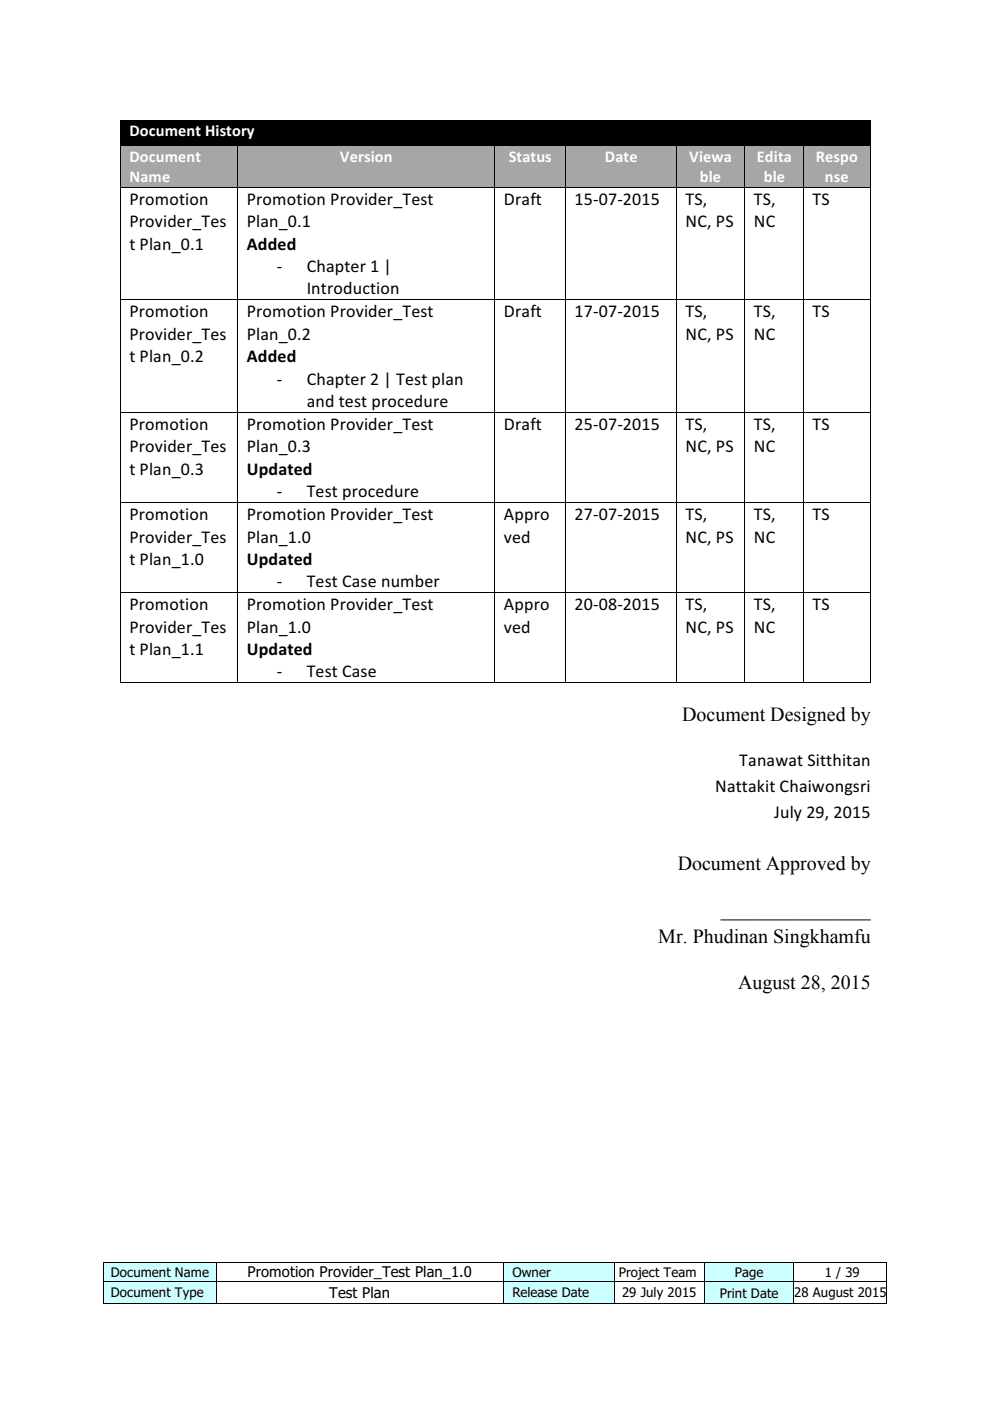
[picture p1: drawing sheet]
<svg xmlns="http://www.w3.org/2000/svg" width="210mm" height="297mm" viewBox="0 0 210 297" stroke-linecap="round" stroke-linejoin="round" font-family="sans-serif">
<defs><g id="words">
<g font-size="4.2">
<text x="144.6" y="152.8">Document Designed by</text>
<text x="143.7" y="184.5">Document Approved by</text>
<text x="152.9" y="194.3">_______________</text>
<text x="139.6" y="199.9">Mr. Phudinan Singkhamfu</text>
<text x="156.5" y="209.7">August 28, 2015</text>
</g>
<g font-size="3.8">
<text x="27.4" y="43.4">Promotion(</text>
<text x="52.3" y="43.4">Promotion(Provider_Test(</text>
<text x="106.8" y="43.4">Draft</text>
<text x="121.8" y="43.4">1540742015</text>
<text x="145.4" y="43.4">TS,(</text>
<text x="159.9" y="43.4">TS,(</text>
<text x="172.3" y="43.4">TS</text>
<text x="27.4" y="48.2">Provider_Tes</text>
<text x="27.4" y="52.9">t(Plan_0.1</text>
<text x="52.3" y="48.2">Plan_0.1</text>
<text x="52.3" y="52.9">Added</text>
<text x="145.4" y="48.2">NC,(PS</text>
<text x="159.9" y="48.2">NC</text>
<text x="58.7" y="57.7">4</text>
<text x="65" y="57.7">Chapter(1(|(</text>
<text x="65" y="62.4">Introduction</text>
<text x="27.4" y="67.3">Promotion(</text>
<text x="52.3" y="67.3">Promotion(Provider_Test(</text>
<text x="106.8" y="67.3">Draft</text>
<text x="121.8" y="67.3">1740742015</text>
<text x="145.4" y="67.3">TS,(</text>
<text x="159.9" y="67.3">TS,(</text>
<text x="172.3" y="67.3">TS</text>
<text x="27.4" y="72.1">Provider_Tes</text>
<text x="27.4" y="76.8">t(Plan_0.2</text>
<text x="52.3" y="72.1">Plan_0.2</text>
<text x="52.3" y="76.8">Added</text>
<text x="145.4" y="72.1">NC,(PS</text>
<text x="159.9" y="72.1">NC</text>
<text x="58.7" y="81.5">4</text>
<text x="65" y="81.5">Chapter(2(|(Test(plan(</text>
<text x="65" y="86.3">and(test(procedure</text>
<text x="27.4" y="91.2">Promotion(</text>
<text x="27.4" y="95.9">Provider_Tes</text>
<text x="52.3" y="91.2">Promotion(Provider_Test(</text>
<text x="52.3" y="95.9">Plan_0.3</text>
<text x="106.8" y="91.2">Draft</text>
<text x="121.8" y="91.2">2540742015</text>
<text x="145.4" y="91.2">TS,(</text>
<text x="145.4" y="95.9">NC,(PS</text>
<text x="159.9" y="91.2">TS,(</text>
<text x="159.9" y="95.9">NC</text>
<text x="172.3" y="91.2">TS</text>
<text x="27.4" y="100.7">t(Plan_0.3</text>
<text x="52.3" y="100.7">Updated</text>
<text x="58.7" y="105.4">4</text>
<text x="65" y="105.4">Test(procedure</text>
<text x="27.4" y="110.3">Promotion(</text>
<text x="52.3" y="110.3">Promotion(Provider_Test(</text>
<text x="106.8" y="110.3">Appro</text>
<text x="121.8" y="110.3">2740742015</text>
<text x="145.4" y="110.3">TS,(</text>
<text x="159.9" y="110.3">TS,(</text>
<text x="172.3" y="110.3">TS</text>
<text x="27.4" y="115.1">Provider_Tes</text>
<text x="27.4" y="119.7">t(Plan_1.0</text>
<text x="52.3" y="115.1">Plan_1.0</text>
<text x="52.3" y="119.7">Updated</text>
<text x="106.8" y="115.1">ved</text>
<text x="145.4" y="115.1">NC,(PS</text>
<text x="159.9" y="115.1">NC</text>
<text x="58.7" y="124.5">4</text>
<text x="65" y="124.5">Test(Case(number</text>
<text x="27.4" y="129.4">Promotion(</text>
<text x="52.3" y="129.4">Promotion(Provider_Test(</text>
<text x="106.8" y="129.4">Appro</text>
<text x="121.8" y="129.4">2040842015</text>
<text x="145.4" y="129.4">TS,(</text>
<text x="159.9" y="129.4">TS,(</text>
<text x="172.3" y="129.4">TS</text>
<text x="27.4" y="134.1">Provider_Tes</text>
<text x="52.3" y="134.1">Plan_1.0</text>
<text x="106.8" y="134.1">ved</text>
<text x="145.4" y="134.1">NC,(PS</text>
<text x="159.9" y="134.1">NC</text>
<text x="27.4" y="138.9">t(Plan_1.1</text>
<text x="52.3" y="138.9">Updated</text>
<text x="58.7" y="143.6">4</text>
<text x="65" y="143.6">Test(Case</text>
<text x="151.7" y="168">Nattakit(Chaiwongsri</text>
<text x="156.8" y="162.5">Tanawat(Sitthitan</text>
<text x="164.2" y="173.4">July 29,(2015</text>
</g>
<g font-size="3.5" fill="#fff">
<text x="27.4" y="28.9">Document)History</text>
<text x="27.4" y="34.3">Document)</text>
<text x="72.1" y="34.3">Version</text>
<text x="107.9" y="34.3">Status</text>
<text x="128.2" y="34.3">Date</text>
<text x="146.1" y="34.3">Viewa</text>
<text x="160.5" y="34.3">Edita</text>
<text x="173" y="34.3">Respo</text>
<text x="27.4" y="38.6">Name</text>
<text x="148.4" y="38.6">ble</text>
<text x="161.9" y="38.6">ble</text>
<text x="174.9" y="38.6">nse</text>
</g>
<g font-size="3.1">
<text x="52.5" y="270.8">Promotion)Provider_Test)Plan_1.0</text>
<text x="69.8" y="275.2">Test)Plan</text>
</g>
<g font-size="2.8">
<text x="23.5" y="270.7">Document)Name</text>
<text x="23.5" y="275.1">Document)Type</text>
<text x="108.6" y="270.7">Owner</text>
<text x="108.6" y="275.1">Release)Date</text>
<text x="131.2" y="270.7">Project)Team</text>
<text x="131.9" y="275.1">29)July)2015</text>
<text x="152.6" y="275.3">Print)Date</text>
<text x="155.8" y="270.7">Page</text>
<text x="168.4" y="275.1">28 August 2015</text>
<text x="174.9" y="270.7">1 /)39</text>
</g>
</g></defs>
<g fill="#cff">
<path d="M22 267.7h23.7v3.8h-23.7z"/>
<path d="M41.4 267.9h4.3v3.4h-4.3z"/>
<path d="M106.8 267.7h23.3v3.8h-23.3z"/>
<path d="M149.4 267.7h18.8v3.8h-18.8z"/>
</g>
<path d="M21.8 267.5h.2v.2h-.2zM45.7 267.5h.2v.2h-.2zM106.6 267.5h.2v.2h-.2zM130.1 267.5h.2v.2h-.2zM149.2 267.5h.2v.2h-.2zM168.2 267.5h.2v.2h-.2zM188 267.5h.1v.2h-.1z" fill="#000"/>
<g fill="none" stroke="#000" stroke-width=".21">
<path d="M21.9 267.7v3.8M22 267.6h23.7M45.8 267.7v3.8M45.9 267.6h60.7M106.7 267.7v3.8M106.8 267.6h23.3M130.2 267.7v3.8M130.3 267.6h18.9M149.3 267.7v3.8M149.4 267.6h18.8M168.3 267.7v3.8M168.4 267.6h19.6"/>
<path d="M188 267.7v3.8"/>
</g>
<g fill="#cff">
<path d="M22 271.7h23.7v4.6h-23.7z"/>
<path d="M41.4 272.3h4.3v3.4h-4.3z"/>
<path d="M106.8 271.7h23.3v4.6h-23.3z"/>
<path d="M149.4 271.7h18.8v4.6h-18.8z"/>
</g>
<g fill="#000">
<path d="M25.4 25.4h.2v.2h-.2zM25.6 25.6h158.8v5.2h-158.8zM48.5 25.6h135.9v4.3h-135.9zM184.4 25.4h.2v.2h-.2zM21.8 271.5h.2v.2h-.2zM21.8 276.3h.2v.1h-.2zM45.7 271.5h.2v.2h-.2zM45.7 276.3h.2v.1h-.2zM106.6 271.5h.2v.2h-.2zM106.6 276.3h.2v.1h-.2zM130.1 271.5h.2v.2h-.2zM130.1 276.3h.2v.1h-.2z"/>
<path d="M149.2 271.5h.2v.2h-.2zM149.2 276.3h.2v.1h-.2zM168.2 271.5h.2v.2h-.2zM168.2 276.3h.2v.1h-.2zM188 271.5h.1v.2h-.1zM188 276.3h.1v.1h-.1z"/>
</g>
<g fill="none" stroke="#000" stroke-width=".21">
<path d="M25.5 25.6v5.2M25.6 25.5h158.8M184.5 25.6v5.2M21.9 271.7v4.6M22 271.6h23.7M22 276.4h23.7M45.8 271.7v4.6M45.9 271.6h60.7M45.9 276.4h60.7M106.7 271.7v4.6M106.8 271.6h23.3M106.8 276.4h23.3"/>
<path d="M130.2 271.7v4.6M130.3 271.6h18.9M130.3 276.4h18.9M149.3 271.7v4.6M149.4 271.6h18.8M149.4 276.4h18.8M168.3 271.7v4.6M168.4 271.6h19.6M168.4 276.4h19.6M188 271.7v4.6"/>
</g>
<g fill="#a6a6a6">
<path d="M25.6 31h24.7v8.6h-24.7z"/>
<path d="M48.5 31h1.8v4.3h-1.8z"/>
<path d="M48.5 35.3h1.8v4.3h-1.8z"/>
<path d="M50.5 31h54.3v8.6h-54.3z"/>
<path d="M98.3 31h6.5v4.3h-6.5z"/>
<path d="M105 31h14.8v8.6h-14.8z"/>
<path d="M120 31h23.4v8.6h-23.4z"/>
<path d="M143.6 31h14.2v8.6h-14.2z"/>
<path d="M158 31h12.3v8.6h-12.3z"/>
<path d="M170.5 31h13.9v8.6h-13.9z"/>
</g>
<g fill="#000">
<path d="M25.4 30.8h.2v.2h-.2zM25.4 39.6h.2v.2h-.2zM50.3 30.8h.2v.2h-.2zM50.3 39.6h.2v.2h-.2zM104.8 30.8h.2v.2h-.2zM104.8 39.6h.2v.2h-.2zM119.8 30.8h.2v.2h-.2zM119.8 39.6h.2v.2h-.2zM143.4 30.8h.2v.2h-.2zM143.4 39.6h.2v.2h-.2zM157.8 30.8h.2v.2h-.2zM157.8 39.6h.2v.2h-.2z"/>
<path d="M170.3 30.8h.2v.2h-.2zM170.3 39.6h.2v.2h-.2zM184.4 30.8h.2v.2h-.2zM184.4 39.6h.2v.2h-.2zM25.4 63.5h.2v.2h-.2zM50.3 63.5h.2v.2h-.2zM104.8 63.5h.2v.2h-.2zM119.8 63.5h.2v.2h-.2zM143.4 63.5h.2v.2h-.2zM157.8 63.5h.2v.2h-.2zM170.3 63.5h.2v.2h-.2zM184.4 63.5h.2v.2h-.2z"/>
<path d="M25.4 87.4h.2v.1h-.2zM50.3 87.4h.2v.1h-.2zM104.8 87.4h.2v.1h-.2zM119.8 87.4h.2v.1h-.2zM143.4 87.4h.2v.1h-.2zM157.8 87.4h.2v.1h-.2zM170.3 87.4h.2v.1h-.2zM184.4 87.4h.2v.1h-.2zM25.4 106.5h.2v.2h-.2zM50.3 106.5h.2v.2h-.2zM104.8 106.5h.2v.2h-.2zM119.8 106.5h.2v.2h-.2z"/>
<path d="M143.4 106.5h.2v.2h-.2zM157.8 106.5h.2v.2h-.2zM170.3 106.5h.2v.2h-.2zM184.4 106.5h.2v.2h-.2zM25.4 125.6h.2v.1h-.2zM50.3 125.6h.2v.1h-.2zM104.8 125.6h.2v.1h-.2zM119.8 125.6h.2v.1h-.2zM143.4 125.6h.2v.1h-.2zM157.8 125.6h.2v.1h-.2zM170.3 125.6h.2v.1h-.2zM184.4 125.6h.2v.1h-.2z"/>
<path d="M25.4 144.7h.2v.2h-.2zM50.3 144.7h.2v.2h-.2zM104.8 144.7h.2v.2h-.2zM119.8 144.7h.2v.2h-.2zM143.4 144.7h.2v.2h-.2zM157.8 144.7h.2v.2h-.2zM170.3 144.7h.2v.2h-.2zM184.4 144.7h.2v.2h-.2z"/>
</g>
<g fill="none" stroke="#000" stroke-width=".21">
<path d="M25.5 31v8.6M25.5 39.8v23.7M25.6 30.9h24.7M25.6 39.7h24.7M50.4 31v8.6M50.4 39.8v23.7M50.5 30.9h54.3M50.5 39.7h54.3M104.9 31v8.6M104.9 39.8v23.7M105 30.9h14.8M105 39.7h14.8"/>
<path d="M119.9 31v8.6M119.9 39.8v23.7M120 30.9h23.4M120 39.7h23.4M143.5 31v8.6M143.5 39.8v23.7M143.6 30.9h14.2M143.6 39.7h14.2M157.9 31v8.6M157.9 39.8v23.7M158 30.9h12.3M158 39.7h12.3"/>
<path d="M170.4 31v8.6M170.4 39.8v23.7M170.5 30.9h13.9M170.5 39.7h13.9M184.5 31v8.6M184.5 39.8v23.7M25.5 63.7v23.7M25.6 63.6h24.7M50.4 63.7v23.7M50.5 63.6h54.3M104.9 63.7v23.7M105 63.6h14.8"/>
<path d="M119.9 63.7v23.7M120 63.6h23.4M143.5 63.7v23.7M143.6 63.6h14.2M157.9 63.7v23.7M158 63.6h12.3M170.4 63.7v23.7M170.5 63.6h13.9M184.5 63.7v23.7M25.5 87.5v19M25.6 87.5h24.7M50.4 87.5v19"/>
<path d="M50.5 87.5h54.3M104.9 87.5v19M105 87.5h14.8M119.9 87.5v19M120 87.5h23.4M143.5 87.5v19M143.6 87.5h14.2M157.9 87.5v19M158 87.5h12.3M170.4 87.5v19M170.5 87.5h13.9M184.5 87.5v19"/>
<path d="M25.5 106.7v18.9M25.6 106.6h24.7M50.4 106.7v18.9M50.5 106.6h54.3M104.9 106.7v18.9M105 106.6h14.8M119.9 106.7v18.9M120 106.6h23.4M143.5 106.7v18.9M143.6 106.6h14.2M157.9 106.7v18.9M158 106.6h12.3"/>
<path d="M170.4 106.7v18.9M170.5 106.6h13.9M184.5 106.7v18.9M25.5 125.7v19M25.6 125.6h24.7M50.4 125.7v19M50.5 125.6h54.3M104.9 125.7v19M105 125.6h14.8M119.9 125.7v19M120 125.6h23.4M143.5 125.7v19"/>
<path d="M143.6 125.6h14.2M157.9 125.7v19M158 125.6h12.3M170.4 125.7v19M170.5 125.6h13.9M184.5 125.7v19M25.6 144.8h24.7M50.5 144.8h54.3M105 144.8h14.8M120 144.8h23.4M143.6 144.8h14.2M158 144.8h12.3"/>
<path d="M170.5 144.8h13.9"/>
</g>
<use href="#words"/>
</svg>
